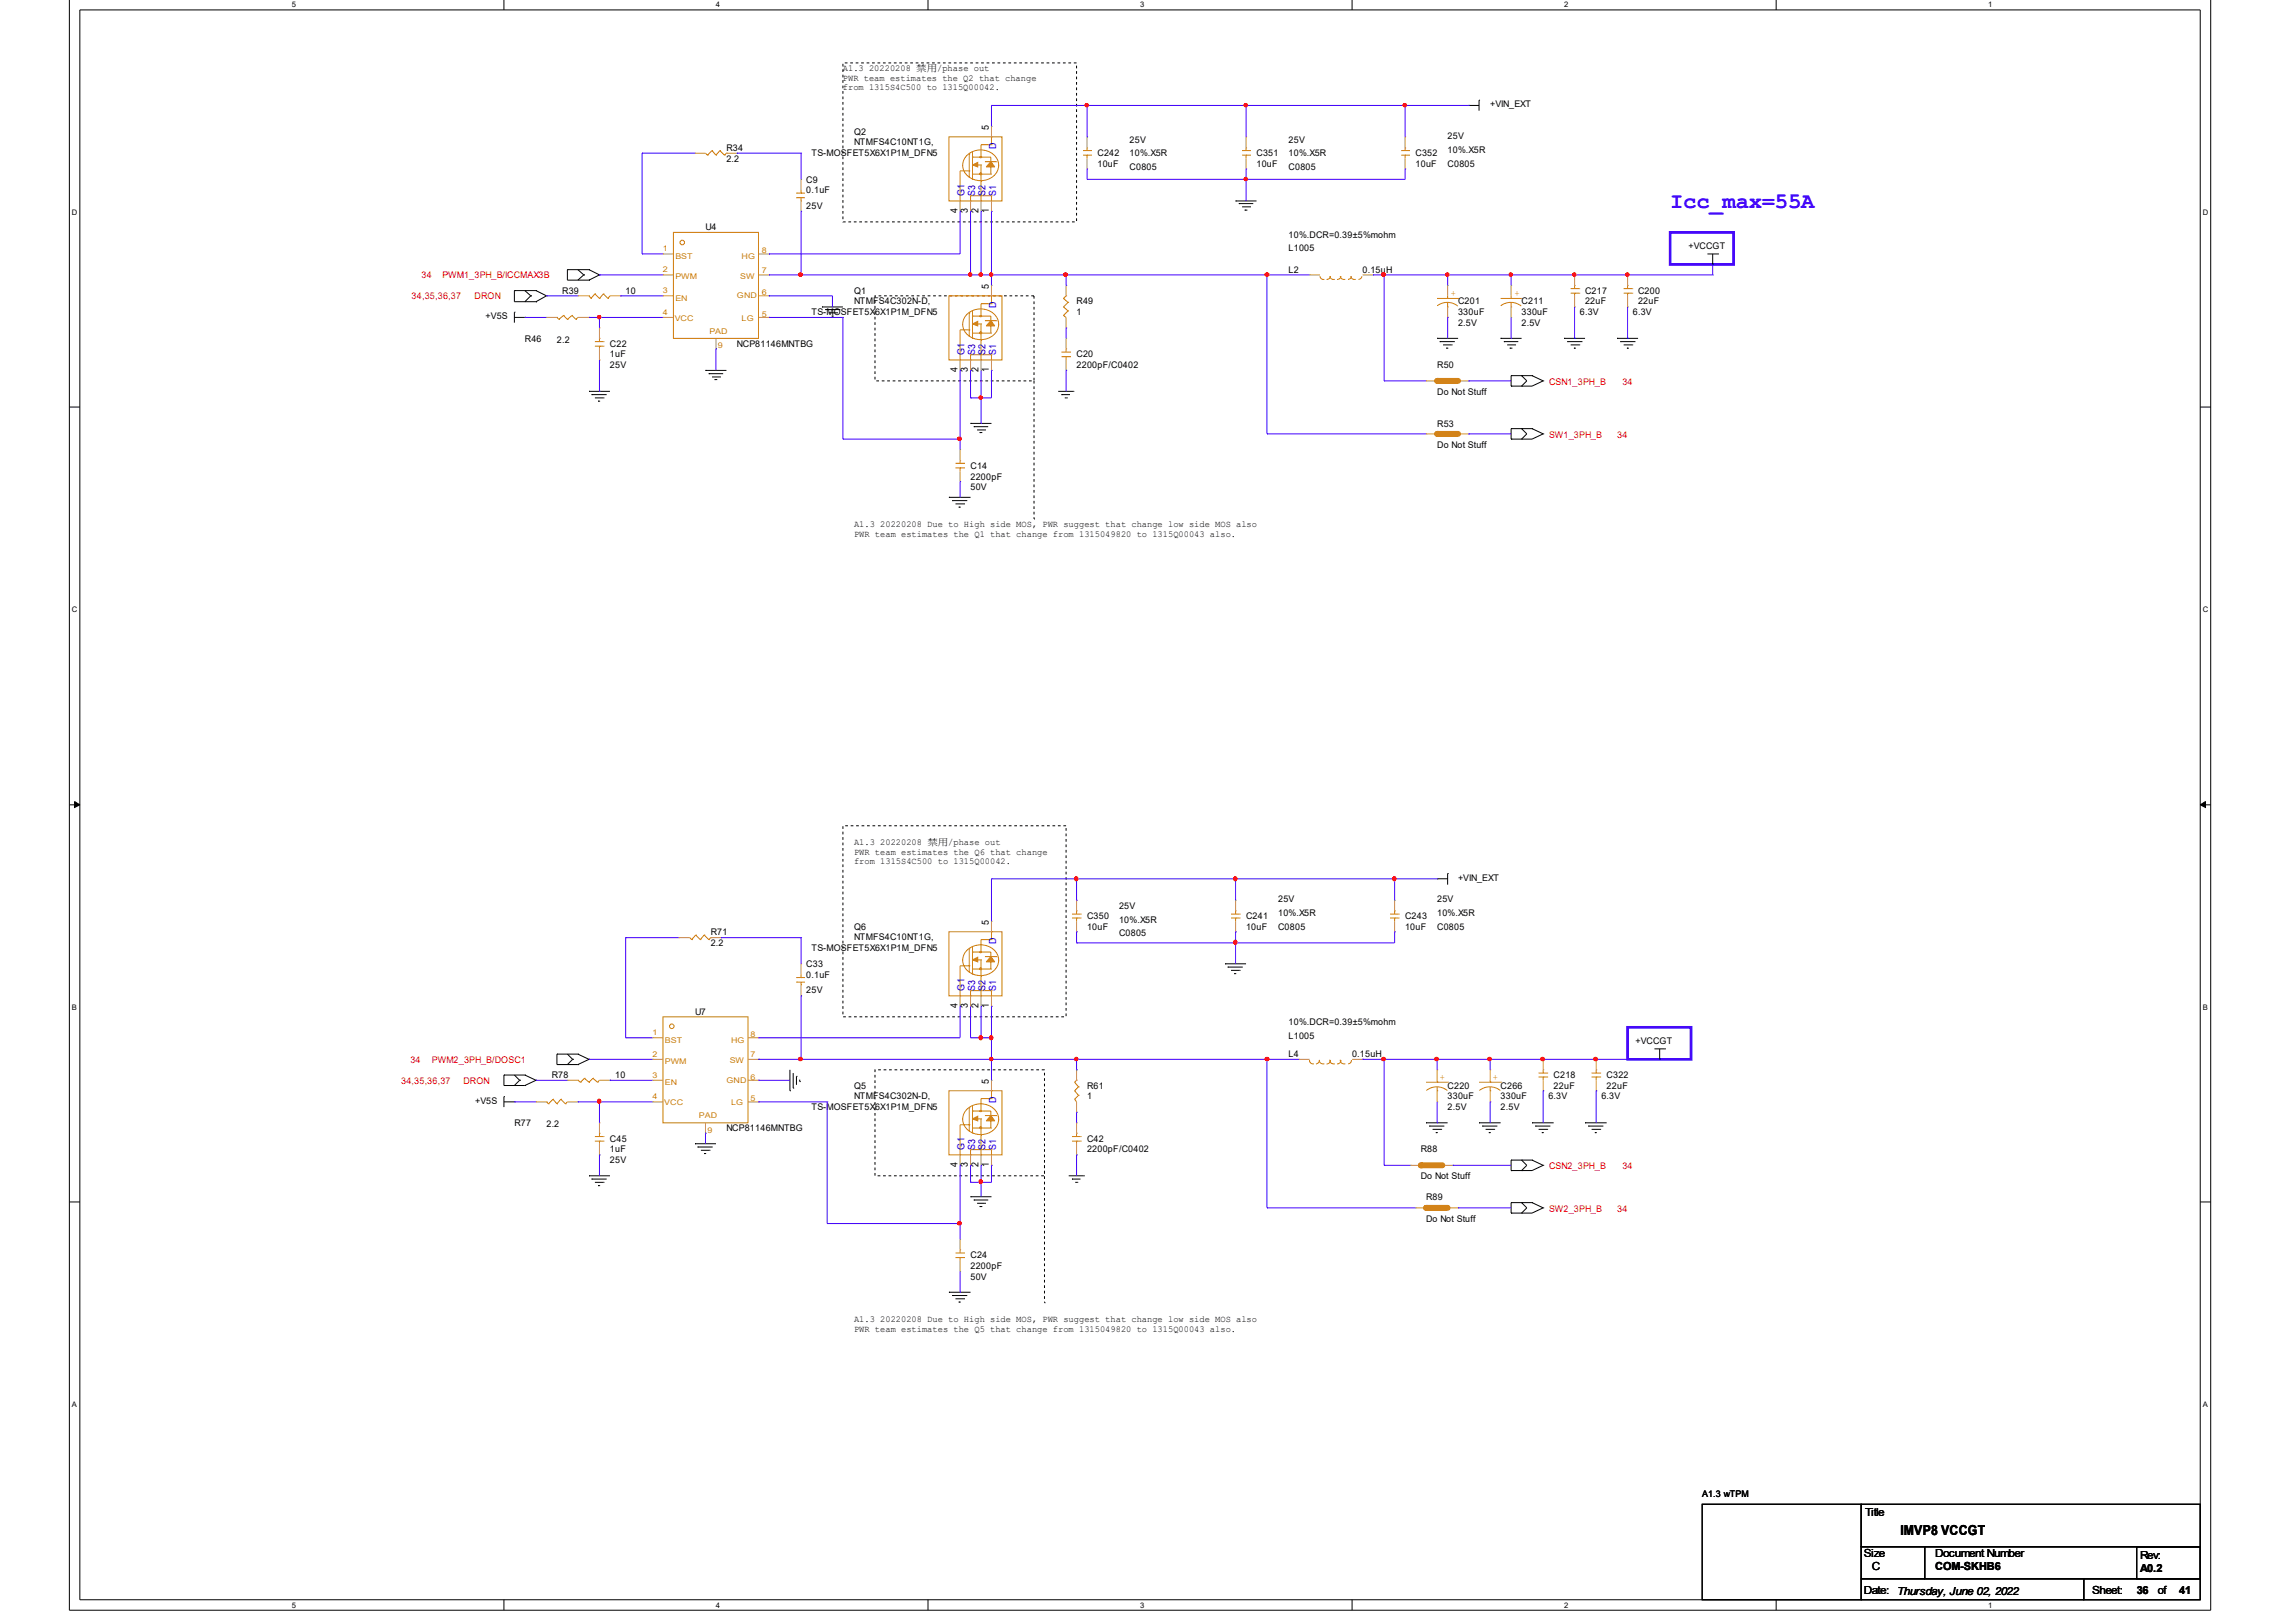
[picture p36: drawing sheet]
<svg xmlns="http://www.w3.org/2000/svg" width="297mm" height="210mm" viewBox="0 0 297 210" stroke-linecap="round" stroke-linejoin="round" font-family="sans-serif">
<defs><g id="words">
<text font-size="2.9" fill="#00f" x="216.1" y="26.9">Icc_max=55A</text>
<text font-size="1.8" x="245.9" y="198.6">IMVP8 VCCGT</text>
<g font-size="1.4">
<text x="241.3" y="196.2">Title</text>
<text x="241.1" y="201.4">Size</text>
<text x="242.1" y="203.2">C</text>
<text x="250.4" y="201.4">Document Number</text>
<text x="250.4" y="203.2">COM-SKHB6</text>
<text x="276.9" y="201.7">Rev:</text>
<text x="276.9" y="203.4">A0.2</text>
<text x="241.1" y="206.3">Date:</text>
<text x="245.4" y="206.3">Thursday, June 02, 2022</text>
<text x="270.7" y="206.3">Sheet:</text>
<text x="276.4" y="206.3">36</text>
<text x="279.1" y="206.3">of</text>
<text x="281.9" y="206.3">41</text>
</g>
<g font-size="1.3">
<text x="127.9" y="16.8" transform="rotate(-90 127.9 16.8)">5</text>
<text x="123.9" y="27.6" transform="rotate(-90 123.9 27.6)">4</text>
<text x="125.2" y="27.6" transform="rotate(-90 125.2 27.6)">3</text>
<text x="126.6" y="27.6" transform="rotate(-90 126.6 27.6)">2</text>
<text x="127.9" y="27.6" transform="rotate(-90 127.9 27.6)">1</text>
<text x="127.9" y="37.4" transform="rotate(-90 127.9 37.4)">5</text>
<text x="123.9" y="48.2" transform="rotate(-90 123.9 48.2)">4</text>
<text x="125.2" y="48.2" transform="rotate(-90 125.2 48.2)">3</text>
<text x="126.6" y="48.2" transform="rotate(-90 126.6 48.2)">2</text>
<text x="127.9" y="48.2" transform="rotate(-90 127.9 48.2)">1</text>
<text x="127.9" y="119.6" transform="rotate(-90 127.9 119.6)">5</text>
<text x="123.9" y="130.5" transform="rotate(-90 123.9 130.5)">4</text>
<text x="125.2" y="130.5" transform="rotate(-90 125.2 130.5)">3</text>
<text x="126.6" y="130.5" transform="rotate(-90 126.6 130.5)">2</text>
<text x="127.9" y="130.5" transform="rotate(-90 127.9 130.5)">1</text>
<text x="127.9" y="140.2" transform="rotate(-90 127.9 140.2)">5</text>
<text x="123.9" y="151.1" transform="rotate(-90 123.9 151.1)">4</text>
<text x="125.2" y="151.1" transform="rotate(-90 125.2 151.1)">3</text>
<text x="126.6" y="151.1" transform="rotate(-90 126.6 151.1)">2</text>
<text x="127.9" y="151.1" transform="rotate(-90 127.9 151.1)">1</text>
</g>
<g font-size="1.3" fill="#00c">
<text x="128.9" y="19.2" transform="rotate(-90 128.9 19.2)">D</text>
<text x="124.8" y="25.3" transform="rotate(-90 124.8 25.3)">G1</text>
<text x="126.2" y="25.3" transform="rotate(-90 126.2 25.3)">S3</text>
<text x="127.5" y="25.3" transform="rotate(-90 127.5 25.3)">S2</text>
<text x="128.9" y="25.3" transform="rotate(-90 128.9 25.3)">S1</text>
<text x="128.9" y="39.8" transform="rotate(-90 128.9 39.8)">D</text>
<text x="124.8" y="45.9" transform="rotate(-90 124.8 45.9)">G1</text>
<text x="126.2" y="45.9" transform="rotate(-90 126.2 45.9)">S3</text>
<text x="127.5" y="45.9" transform="rotate(-90 127.5 45.9)">S2</text>
<text x="128.9" y="45.9" transform="rotate(-90 128.9 45.9)">S1</text>
<text x="128.9" y="122.1" transform="rotate(-90 128.9 122.1)">D</text>
<text x="124.8" y="128.2" transform="rotate(-90 124.8 128.2)">G1</text>
<text x="126.2" y="128.2" transform="rotate(-90 126.2 128.2)">S3</text>
<text x="127.5" y="128.2" transform="rotate(-90 127.5 128.2)">S2</text>
<text x="128.9" y="128.2" transform="rotate(-90 128.9 128.2)">S1</text>
<text x="128.9" y="142.7" transform="rotate(-90 128.9 142.7)">D</text>
<text x="124.8" y="148.8" transform="rotate(-90 124.8 148.8)">G1</text>
<text x="126.2" y="148.8" transform="rotate(-90 126.2 148.8)">S3</text>
<text x="127.5" y="148.8" transform="rotate(-90 127.5 148.8)">S2</text>
<text x="128.9" y="148.8" transform="rotate(-90 128.9 148.8)">S1</text>
</g>
<g font-size="1.2">
<text x="109.1" y="9.2">A1.3 20220208 禁用/phase out</text>
<text x="109.1" y="10.4">PWR team estimates the Q2 that change</text>
<text x="109.1" y="11.6">from 1315S4C500 to 1315Q00042.</text>
<text x="110.5" y="17.5">Q2</text>
<text x="192.8" y="13.9">+VIN_EXT</text>
<text x="94" y="19.6">R34</text>
<text x="94" y="20.9">2.2</text>
<text x="104.3" y="23.6">C9</text>
<text x="105" y="20.2">TS-MOSFET5X6X1P1M_DFN5</text>
<text x="110.5" y="18.8">NTMFS4C10NT1G,</text>
<text x="142" y="20.2">C242</text>
<text x="142" y="21.6">10uF</text>
<text x="146.1" y="18.5">25V</text>
<text x="146.1" y="20.2">10%.X5R</text>
<text x="146.1" y="22">C0805</text>
<text x="162.6" y="20.2">C351</text>
<text x="162.6" y="21.6">10uF</text>
<text x="166.7" y="18.5">25V</text>
<text x="166.7" y="20.2">10%.X5R</text>
<text x="166.7" y="22">C0805</text>
<text x="183.1" y="20.2">C352</text>
<text x="183.1" y="21.6">10uF</text>
<text x="187.3" y="18">25V</text>
<text x="187.3" y="19.8">10%.X5R</text>
<text x="187.3" y="21.6">C0805</text>
<text x="91.3" y="29.8">U4</text>
<text x="104.3" y="25">0.1uF</text>
<text x="104.3" y="27.1">25V</text>
<text x="166.7" y="35.3">L2</text>
<text x="166.7" y="30.7">10%.DCR=0.39±5%mohm</text>
<text x="166.7" y="32.5">L1005</text>
<text x="176.3" y="35.3">0.15uH</text>
<text x="218.4" y="32.3">+VCCGT</text>
<text x="62.8" y="41.3">+V5S</text>
<text x="72.7" y="38">R39</text>
<text x="80.9" y="38">10</text>
<text x="105" y="40.8">TS-MOSFET5X6X1P1M_DFN5</text>
<text x="110.5" y="38">Q1</text>
<text x="110.5" y="39.4">NTMFS4C302N-D,</text>
<text x="139.3" y="39.4">R49</text>
<text x="139.3" y="40.8">1</text>
<text x="188.6" y="39.4">C201</text>
<text x="188.6" y="40.8">330uF</text>
<text x="196.8" y="39.4">C211</text>
<text x="196.8" y="40.8">330uF</text>
<text x="204.4" y="40.8">6.3V</text>
<text x="205.1" y="38">C217</text>
<text x="205.1" y="39.4">22uF</text>
<text x="211.2" y="40.8">6.3V</text>
<text x="211.9" y="38">C200</text>
<text x="211.9" y="39.4">22uF</text>
<text x="67.9" y="44.2">R46</text>
<text x="72.1" y="44.4">2.2</text>
<text x="78.9" y="44.9">C22</text>
<text x="78.9" y="46.2">1uF</text>
<text x="78.9" y="47.7">25V</text>
<text x="95.3" y="44.9">NCP81146MNTBG</text>
<text x="139.3" y="46.2">C20</text>
<text x="139.3" y="47.7">2200pF/C0402</text>
<text x="185.9" y="47.7">R50</text>
<text x="188.6" y="42.2">2.5V</text>
<text x="196.8" y="42.2">2.5V</text>
<text x="185.9" y="51.1">Do Not Stuff</text>
<text x="185.9" y="55.2">R53</text>
<text x="185.9" y="57.9">Do Not Stuff</text>
<text x="125.6" y="60.7">C14</text>
<text x="125.6" y="62.1">2200pF</text>
<text x="125.6" y="63.4">50V</text>
<text x="110.5" y="68.3">A1.3 20220208 Due to High side MOS, PWR suggest that change low side MOS also</text>
<text x="110.5" y="69.4">PWR team estimates the Q1 that change from 1315049820 to 1315Q00043 also.</text>
<text x="110.5" y="109.4">A1.3 20220208 禁用/phase out</text>
<text x="110.5" y="110.6">PWR team estimates the Q6 that change</text>
<text x="110.5" y="111.8">from 1315S4C500 to 1315Q00042.</text>
<text x="140.6" y="119">C350</text>
<text x="144.8" y="117.6">25V</text>
<text x="144.8" y="119.4">10%.X5R</text>
<text x="161.2" y="119">C241</text>
<text x="165.4" y="116.8">25V</text>
<text x="165.4" y="118.5">10%.X5R</text>
<text x="181.8" y="119">C243</text>
<text x="185.9" y="116.8">25V</text>
<text x="185.9" y="118.5">10%.X5R</text>
<text x="188.6" y="114.1">+VIN_EXT</text>
<text x="91.9" y="121">R71</text>
<text x="91.9" y="122.4">2.2</text>
<text x="104.3" y="125.2">C33</text>
<text x="105" y="123.1">TS-MOSFET5X6X1P1M_DFN5</text>
<text x="110.5" y="120.3">Q6</text>
<text x="110.5" y="121.7">NTMFS4C10NT1G,</text>
<text x="140.6" y="120.3">10uF</text>
<text x="144.8" y="121.2">C0805</text>
<text x="161.2" y="120.3">10uF</text>
<text x="165.4" y="120.3">C0805</text>
<text x="181.8" y="120.3">10uF</text>
<text x="185.9" y="120.3">C0805</text>
<text x="89.9" y="131.3">U7</text>
<text x="104.3" y="126.5">0.1uF</text>
<text x="104.3" y="128.5">25V</text>
<text x="166.7" y="136.8">L4</text>
<text x="166.7" y="132.7">10%.DCR=0.39±5%mohm</text>
<text x="166.7" y="134.5">L1005</text>
<text x="174.9" y="136.8">0.15uH</text>
<text x="211.6" y="135.1">+VCCGT</text>
<text x="61.5" y="142.8">+V5S</text>
<text x="71.4" y="139.5">R78</text>
<text x="79.6" y="139.5">10</text>
<text x="105" y="143.7">TS-MOSFET5X6X1P1M_DFN5</text>
<text x="110.5" y="140.9">Q5</text>
<text x="110.5" y="142.3">NTMFS4C302N-D,</text>
<text x="140.6" y="140.9">R61</text>
<text x="140.6" y="142.3">1</text>
<text x="187.3" y="140.9">C220</text>
<text x="187.3" y="142.3">330uF</text>
<text x="187.3" y="143.7">2.5V</text>
<text x="194.1" y="140.9">C266</text>
<text x="194.1" y="142.3">330uF</text>
<text x="194.1" y="143.7">2.5V</text>
<text x="200.3" y="142.3">6.3V</text>
<text x="201" y="139.5">C218</text>
<text x="201" y="140.9">22uF</text>
<text x="207.2" y="142.3">6.3V</text>
<text x="207.9" y="139.5">C322</text>
<text x="207.9" y="140.9">22uF</text>
<text x="66.5" y="145.7">R77</text>
<text x="70.7" y="145.9">2.2</text>
<text x="78.9" y="147.8">C45</text>
<text x="78.9" y="149.1">1uF</text>
<text x="94" y="146.4">NCP81146MNTBG</text>
<text x="140.6" y="147.8">C42</text>
<text x="140.6" y="149.1">2200pF/C0402</text>
<text x="183.8" y="149.1">R88</text>
<text x="78.9" y="150.6">25V</text>
<text x="183.8" y="152.6">Do Not Stuff</text>
<text x="184.5" y="155.3">R89</text>
<text x="184.5" y="158.1">Do Not Stuff</text>
<text x="125.6" y="162.8">C24</text>
<text x="125.6" y="164.3">2200pF</text>
<text x="125.6" y="165.6">50V</text>
<text x="110.5" y="171.1">A1.3 20220208 Due to High side MOS, PWR suggest that change low side MOS also</text>
<text x="110.5" y="172.3">PWR team estimates the Q5 that change from 1315049820 to 1315Q00043 also.</text>
<text x="220.2" y="193.7">A1.3 wTPM</text>
</g>
<g font-size="1.2" fill="#f00">
<text x="54.5" y="36">34</text>
<text x="57.2" y="36">PWM1_3PH_B/ICCMAX3B</text>
<text x="53.3" y="38.7">34,35,36,37</text>
<text x="61.4" y="38.7">DRON</text>
<text x="200.4" y="49.9">CSN1_3PH_B</text>
<text x="209.9" y="49.9">34</text>
<text x="200.4" y="56.7">SW1_3PH_B</text>
<text x="209.2" y="56.7">34</text>
<text x="53.1" y="137.5">34</text>
<text x="55.9" y="137.5">PWM2_3PH_B/DOSC1</text>
<text x="51.9" y="140.2">34,35,36,37</text>
<text x="59.9" y="140.2">DRON</text>
<text x="200.4" y="151.3">CSN2_3PH_B</text>
<text x="209.9" y="151.3">34</text>
<text x="200.4" y="156.8">SW2_3PH_B</text>
<text x="209.2" y="156.8">34</text>
</g>
<g font-size="1.2" fill="#cc8006">
<text x="187.7" y="38.3">+</text>
<text x="195.9" y="38.3">+</text>
<text x="186.3" y="139.8">+</text>
<text x="193.1" y="139.8">+</text>
</g>
<g font-size="1">
<text x="37.8" y=".9">5</text>
<text x="92.6" y=".9">4</text>
<text x="147.5" y=".9">3</text>
<text x="202.4" y=".9">2</text>
<text x="257.2" y=".9">1</text>
<text x="9.3" y="27.8">D</text>
<text x="285" y="27.8">D</text>
<text x="9.3" y="79.2">C</text>
<text x="285" y="79.2">C</text>
<text x="9.3" y="130.7">B</text>
<text x="285" y="130.7">B</text>
<text x="9.3" y="182">A</text>
<text x="285" y="182">A</text>
<text x="37.8" y="208">5</text>
<text x="92.6" y="208">4</text>
<text x="147.5" y="208">3</text>
<text x="202.4" y="208">2</text>
<text x="257.2" y="208">1</text>
</g>
<g font-size="1" fill="#cc8006">
<text x="85.8" y="32.4">1</text>
<text x="85.8" y="35.2">2</text>
<text x="87.4" y="33.5">BST</text>
<text x="95.9" y="33.5">HG</text>
<text x="98.6" y="35.3">7</text>
<text x="98.6" y="32.8">8</text>
<text x="85.8" y="37.9">3</text>
<text x="85.8" y="40.7">4</text>
<text x="87.3" y="41.5">VCC</text>
<text x="87.4" y="39">EN</text>
<text x="87.4" y="36.2">PWM</text>
<text x="95.3" y="38.6">GND</text>
<text x="95.8" y="36.1">SW</text>
<text x="95.9" y="41.5">LG</text>
<text x="98.6" y="41">5</text>
<text x="98.6" y="38.2">6</text>
<text x="91.8" y="43.2">PAD</text>
<text x="92.9" y="45.1">9</text>
<text x="84.4" y="134">1</text>
<text x="84.4" y="136.8">2</text>
<text x="86" y="137.7">PWM</text>
<text x="86" y="135">BST</text>
<text x="94.4" y="137.5">SW</text>
<text x="94.6" y="135">HG</text>
<text x="97.1" y="136.8">7</text>
<text x="97.1" y="134.2">8</text>
<text x="84.4" y="139.5">3</text>
<text x="84.4" y="142.2">4</text>
<text x="85.9" y="143">VCC</text>
<text x="86" y="140.4">EN</text>
<text x="94" y="140.1">GND</text>
<text x="94.6" y="143">LG</text>
<text x="97.1" y="142.5">5</text>
<text x="97.1" y="139.7">6</text>
<text x="90.4" y="144.7">PAD</text>
<text x="91.5" y="146.6">9</text>
</g>
</g></defs>
<path d="M9 -.1v208.5h277v-208.5M10.3 1.3h274.3v205.7h-274.3z" fill="none" stroke="#000" stroke-width=".13"/>
<g fill="#fff">
<path d="M37.8 .1h.4v1h-.4z"/>
<path d="M37.8 207.2h.4v1h-.4z"/>
</g>
<path d="M65.2 -.1v1.4M65.2 207v1.4" fill="none" stroke="#000" stroke-width=".13"/>
<g fill="#fff">
<path d="M92.6 .1h.4v1h-.4z"/>
<path d="M92.6 207.2h.4v1h-.4z"/>
</g>
<path d="M120.1 -.1v1.4M120.1 207v1.4" fill="none" stroke="#000" stroke-width=".13"/>
<g fill="#fff">
<path d="M147.5 .1h.4v1h-.4z"/>
<path d="M147.5 207.2h.4v1h-.4z"/>
</g>
<path d="M174.9 -.1v1.4M174.9 207v1.4" fill="none" stroke="#000" stroke-width=".13"/>
<g fill="#fff">
<path d="M202.4 .1h.4v1h-.4z"/>
<path d="M202.4 207.2h.4v1h-.4z"/>
</g>
<path d="M229.8 -.1v1.4M229.8 207v1.4" fill="none" stroke="#000" stroke-width=".13"/>
<g fill="#fff">
<path d="M257.2 .1h.4v1h-.4z"/>
<path d="M257.2 207.2h.4v1h-.4z"/>
<path d="M9.3 26.9h.5v1.1h-.5z"/>
<path d="M285 26.9h.5v1.1h-.5z"/>
<path d="M9.3 78.3h.5v1h-.5z"/>
<path d="M285 78.3h.5v1h-.5z"/>
</g>
<path d="M9 52.7h1.3M284.6 52.7h1.4" fill="none" stroke="#000" stroke-width=".13"/>
<g fill="#fff">
<path d="M9.3 129.8h.5v1h-.5z"/>
<path d="M285 129.8h.5v1h-.5z"/>
</g>
<path d="M9 104.2h1.3M284.6 104.2h1.4" fill="none" stroke="#000" stroke-width=".13"/>
<path d="M9.7 103.7l.6 .5-.6 .3zM284.6 104.2l.7-.5v.8z" fill="#000" stroke="#000" stroke-width=".13"/>
<g fill="#fff">
<path d="M9.3 181.2h.5v1h-.5z"/>
<path d="M285 181.2h.5v1h-.5z"/>
</g>
<g fill="none" stroke="#000" stroke-width=".13">
<path d="M190 13.6h.1M190 13.6h1.3M191.3 13h.1M191.3 13v1.3M66.5 37.6h.1M66.5 37.6v1.4h2.8M66.5 37.6h2.8M67.9 37.6l.8 .7M68.7 38.3h.1M68.7 38.3l-.8 .7M69.3 39h.1M69.3 37.6h.1"/>
<path d="M69.3 37.6l1.4 .7M70.7 38.3h.1M70.7 38.3l-1.4 .7M73.4 34.9h.1M73.4 34.9v1.4h2.8M73.4 34.9h2.8M74.8 34.9l.7 .7M75.5 35.6h.1M75.5 35.6l-.7 .7M76.2 36.3h.1M76.2 34.9h.1M76.2 34.9l1.4 .7"/>
<path d="M77.6 35.6h.1M77.6 35.6l-1.4 .7M106.3 39.7h.1M106.3 39.7h2.8M159.9 26h.1M159.9 26h2.7M160.3 26.3h.1M160.3 26.3h1.8M160.7 26.8h1M161 27.2h.1M161 27.2h.4M161.7 26.8h.1"/>
<path d="M220.9 32.9h1.3M221.6 34.2h.1M221.6 32.9v1.3M222.2 32.9h.1M66.5 40.4h.1M66.5 41.1h1.4M66.5 40.4v1.4M67.9 41.1h.1M76.2 50.6h.1M76.2 50.6h2.7M76.5 51.1h.1M76.5 51.1h2"/>
<path d="M77 51.5h1.1M77.4 51.9h.1M77.4 51.9h.2M78.1 51.5h.1M91.3 47.9h.1M91.3 47.9h2.7M91.7 48.4h.1M91.7 48.4h1.9M92.1 48.8h1M92.5 49.1h.1M92.5 49.1h.3M93.1 48.8h.1"/>
<path d="M106.8 40.1h.1M106.8 40.1h1.9M107.2 40.5h1.1M107.6 40.9h.1M107.6 40.9h.3M108.3 40.5h.1M125.6 54.8h.1M125.6 54.8h2.7M126 55.2h.1M126 55.2h1.8M126.4 55.6h1M126.7 56h.1"/>
<path d="M126.7 56h.4M127.4 55.6h.1M136.9 50.6h2M137.3 51.1h.1M137.3 51.1h1.1M137.8 51.5h.2M138 51.5h.1M138.9 50.6h.1M185.9 43.8h.1M185.9 43.8h2.7M186.3 44.2h.1M186.3 44.2h1.9"/>
<path d="M186.7 44.6h1.1M187.1 45.1h.1M187.1 45.1h.3M187.8 44.6h.1M194.1 43.8h.1M194.1 43.8h2.7M194.6 44.2h.1M194.6 44.2h1.8M195 44.6h1M195.3 45.1h.1M195.3 45.1h.4M195.5 50h.1"/>
<path d="M195.5 48.6h.1M195.5 56.8h.1M195.5 55.5h.1M195.5 48.6h2.7M195.5 48.6v1.4M195.5 55.5v1.3M195.5 55.5h2.7M196 44.6h.1M196.8 50h.1M196.8 48.6h.1M196.8 56.8h.1M196.8 55.5h.1"/>
<path d="M196.8 48.6l.7 .7-.7 .7M196.8 55.5l.7 .6-.7 .7M198.2 48.6h.1M198.2 55.5h.1M198.2 48.6l1.4 .7M198.2 55.5l1.4 .6M199.6 49.3h.1M199.6 56.1h.1M199.6 49.3l-1.4 .7h-2.7M199.6 56.1l-1.4 .7h-2.7M202.4 43.8h.1M202.4 43.8h2.7"/>
<path d="M202.8 44.2h.1M202.8 44.2h1.9M203.2 44.6h1.1M203.6 45.1h.1M203.6 45.1h.3M204.3 44.6h.1M209.2 43.8h.1M209.2 43.8h2.7M209.6 44.2h.1M209.6 44.2h2M210.1 44.6h1.1M210.5 45.1h.1"/>
<path d="M210.5 45.1h.2M211.2 44.6h.1M122.8 64.4h.1M122.8 64.4h2.8M123.2 64.8h.1M123.2 64.8h1.9M123.6 65.2h1.1M124 65.6h.1M124 65.6h.3M124.7 65.2h.1M185.9 113.7h.1M185.9 113.7h1.4"/>
<path d="M187.3 113h.1M187.3 113v1.5M65.2 139.1h.1M65.2 139.1v1.4h2.7M65.2 139.1h2.7M66.5 139.1l.7 .7M67.2 139.8h.1M67.2 139.8l-.7 .7M67.9 139.1h.1M67.9 139.1l1.4 .7M69.3 139.8h.1M69.3 139.8l-1.4 .7"/>
<path d="M72.1 136.4h.1M72.1 136.4v1.4h2.7M72.1 136.4h2.7M73.4 136.4l.7 .7M74.1 137.1h.1M74.1 137.1l-.7 .7M74.8 137.8h.1M74.8 136.4h.1M74.8 136.4l1.4 .7M76.2 137.1h.1M76.2 137.1l-1.4 .7M102.2 138.4v2.8"/>
<path d="M102.6 138.9v1.9M103 139.3h.1M103 139.3v1.1M103.5 140h.1M103.5 139.7v.3M158.5 124.7h.1M158.5 124.7h2.7M158.8 125.2h.1M158.8 125.2h2M159.3 125.6h1.1M159.7 126h.1M159.7 126h.2"/>
<path d="M160.4 125.6h.1M214 135.7h1.4M214.7 137.1h.1M214.7 135.7v1.4M215.4 135.7h.1M9 155.5h1.3M65.2 141.9h.1M65.2 142.6h1.3M65.2 141.9v1.4M66.5 142.6h.1M67.9 140.5h.1M76.2 152.2h.1"/>
<path d="M76.2 152.2h2.7M76.5 152.6h.1M76.5 152.6h2M77 153h1.1M77.4 153.4h.1M77.4 153.4h.2M78.1 153h.1M89.9 148h.1M89.9 148h2.7M90.3 148.4h.1M90.3 148.4h1.9M90.7 148.9h1.1"/>
<path d="M91.1 149.3h.1M91.1 149.3h.3M91.8 148.9h.1M102.2 141.2h.1M102.6 140.8h.1M125.6 154.9h.1M125.6 154.9h2.7M126 155.3h.1M126 155.3h1.8M126.4 155.7h1M126.7 156.1h.1M126.7 156.1h.4"/>
<path d="M127.4 155.7h.1M138.3 152.2h1.9M138.7 152.6h.1M138.7 152.6h1.1M139.1 153h.3M139.4 153h.1M140.2 152.2h.1M184.5 145.3h.1M184.5 145.3h2.8M184.9 145.7h.1M184.9 145.7h2M185.3 146.1h1.1"/>
<path d="M185.8 146.6h.1M185.8 146.6h.2M186.4 146.1h.1M191.3 145.3h.1M191.3 145.3h2.8M191.8 145.7h.1M191.8 145.7h1.9M192.2 146.1h1.1M192.6 146.6h.1M192.6 146.6h.3M193.3 146.1h.1M195.5 151.5h.1"/>
<path d="M195.5 150.1h.1M195.5 157h.1M195.5 155.6h.1M195.5 150.1v1.4M195.5 155.6v1.4M195.5 150.1h2.7M195.5 155.6h2.7M196.8 151.5h.1M196.8 150.1h.1M196.8 157h.1M196.8 155.6h.1M196.8 150.1l.7 .7-.7 .7"/>
<path d="M196.8 155.6l.7 .7-.7 .7M198.2 145.3h.1M198.2 150.1h.1M198.2 155.6h.1M198.2 145.3h2.8M198.2 150.1l1.4 .7M198.2 155.6l1.4 .7M198.6 145.7h.1M198.6 145.7h2M199.1 146.1h1.1M199.5 146.6h.1M199.5 146.6h.2"/>
<path d="M199.6 150.8h.1M199.6 156.3h.1M199.6 150.8l-1.4 .7h-2.7M199.6 156.3l-1.4 .7h-2.7M200.2 146.1h.1M205.1 145.3h.1M205.1 145.3h2.8M205.5 145.7h.1M205.5 145.7h1.9M205.9 146.1h1.1M206.3 146.6h.1M206.3 146.6h.3"/>
<path d="M207 146.1h.1M284.6 155.5h1.4M122.8 167.2h.1M122.8 167.2h2.8M123.2 167.7h.1M123.2 167.7h1.9M123.6 168.1h1.1M124 168.5h.1M124 168.5h.3M124.7 168.1h.1M220.2 194.7h20.6v12.3h-20.6zM240.8 194.7h43.8v5.5h-43.8z"/>
<path d="M240.8 200.2h8.2v4.1h-8.2zM240.8 204.3h28.8v2.7h-28.8zM249 200.2h35.6v4.1h-35.6zM269.6 204.3h15v2.7h-15zM276.4 200.2h8.2v4.1h-8.2z"/>
</g>
<path d="M216.1 30.1h8.2v4.1h-8.2zM210.6 132.9h8.2v4.2h-8.2z" fill="none" stroke="#00f" stroke-width=".34"/>
<path d="M109.1 8.1h30.2v20.6h-30.2zM113.2 38.3h20.6v11h-20.6zM133.8 49.3v17.9M109.1 106.9h28.8v24.7h-28.8zM113.2 138.4h21.9v13.8h-21.9zM135.1 150.8v17.8" fill="none" stroke="#000" stroke-width=".13" stroke-dasharray=".4 .4 .4 .4 .4 .4 .4 .4" stroke-linecap="butt"/>
<g fill="none" stroke="#cc8006" stroke-width=".13">
<path d="M87.1 30.1h11v13.7h-11z"/>
<circle cx="88.3" cy="31.4" r=".3"/>
</g>
<g fill="none" stroke="#a84" stroke-width=".13">
<path d="M85.8 32.9h.1M85.8 35.6h.1M85.8 38.3h.1M85.8 32.9h1.3M85.8 35.6h1.3M85.8 38.3h1.3M98.1 32.9h1.4M98.1 35.6h1.4M98.1 38.3h1.4M99.5 38.3h.1M99.5 35.6h.1M99.5 32.9h.1"/>
<path d="M85.8 41.1h.1M85.8 41.1h1.3M92.6 45.1h.1M92.6 43.8v1.3M98.1 41.1h1.4M99.5 41.1h.1"/>
</g>
<path d="M185.9 56.1h2.7" fill="none" stroke="#cc8006" stroke-width=".76"/>
<circle cx="185.9" cy="56.1" r=".38" fill="#cc8006"/>
<g fill="none" stroke="#a84" stroke-width=".13">
<path d="M161.2 17.7h.1M161.2 17.7v1.4M161.2 21.9h.1M161.2 20.5v1.4M77.6 46.6h.1M77.6 42.4h.1M77.6 42.4v1.4M77.6 45.1v1.5M184.5 56.1h.1M184.5 56.1h1.4M188.6 56.1h1.4M190 56.1h.1"/>
<path d="M206.5 137.1h.1M206.5 137.1v1.3M206.5 139.8v1.4M69.3 142.6h.1M69.3 142.6h1.4M73.4 142.6h1.4M74.8 142.6h.1M139.3 149.5h.1M139.3 145.3h.1M139.3 145.3v1.4M139.3 148v1.5M206.5 141.2h.1"/>
</g>
<g fill="none" stroke="#cc8006" stroke-width=".13">
<path d="M160.7 19.5h1M161.2 19.1h.1M161.2 19.1v.4M161.7 19.5h.1M160.7 20.1h1M161.2 20.1h.1M161.2 20.1v.4M161.7 20.1h.1M77 44.2h1.1M77 44.8h1.1M77.6 43.8h.1M77.6 44.8h.1"/>
<path d="M77.6 43.8v.4M77.6 44.8v.3M78.1 44.2h.1M78.1 44.8h.1M205.9 138.9h1.1M205.9 139.4h1.1M206.5 138.4h.1M206.5 139.4h.1M206.5 138.4v.5M206.5 139.4v.4M207 138.9h.1M207 139.4h.1"/>
<path d="M70.7 142.6h.1M70.7 142.6l.3 .2M71 142.8h.1M71.5 142.3h.1M71.5 142.3l-.5 .5M71.5 142.3l.6 .5M72.1 142.8h.1M72.6 142.3h.1M72.6 142.3l.6 .5M72.6 142.3l-.5 .5M73.2 142.8h.1M73.4 142.6l-.2 .2"/>
<path d="M138.7 147.1h1.1M138.7 147.7h1.1M139.3 146.7h.1M139.3 147.7h.1M139.3 146.7v.4M139.3 147.7v.3M139.8 147.1h.1M139.8 147.7h.1"/>
</g>
<path d="M183.8 150.8h2.8" fill="none" stroke="#cc8006" stroke-width=".76"/>
<circle cx="183.8" cy="150.8" r=".38" fill="#cc8006"/>
<path d="M182.5 150.8h.1M182.5 150.8h1.3M186.6 150.8h1.4M188 150.8h.1" fill="none" stroke="#a84" stroke-width=".13"/>
<path d="M185.9 49.3h2.7" fill="none" stroke="#cc8006" stroke-width=".76"/>
<circle cx="185.9" cy="49.3" r=".38" fill="#cc8006"/>
<path d="M184.5 49.3h.1M184.5 49.3h1.4M188.6 49.3h1.4M190 49.3h.1M139.3 138.4h.1M139.3 138.4v1.4M139.3 143.9h.1M139.3 142.6v1.3" fill="none" stroke="#a84" stroke-width=".13"/>
<path d="M139.3 139.8h.1M139.3 139.8l-.3 .3M139 140.1h.1M139 142.3h.1M139 141.2h.1M139 140.1l.5 .5M139 142.3l.3 .3M139 141.2l.5 .5M139.5 141.7h.1M139.5 140.6h.1M139.5 141.7l-.5 .6M139.5 140.6l-.5 .6" fill="none" stroke="#cc8006" stroke-width=".13"/>
<path d="M184.5 156.3h2.8" fill="none" stroke="#cc8006" stroke-width=".76"/>
<circle cx="184.5" cy="156.3" r=".38" fill="#cc8006"/>
<g fill="none" stroke="#a84" stroke-width=".13">
<path d="M89.9 19.8h.1M89.9 19.8h1.4M94 19.8h1.3M95.3 19.8h.1M128.3 16.4h.1M128.3 16.4v1.3M140.6 17.7h.1M140.6 17.7v1.4M181.8 17.7h.1M181.8 17.7v1.4M74.8 38.3h.1M74.8 38.3h1.4"/>
<path d="M78.9 38.3h1.4M80.3 38.3h.1M103.6 23.2h.1M103.6 27.4h.1M103.6 23.2v1.4M103.6 26v1.4M124.2 27.4h.1M124.2 26v1.4M125.6 27.4h.1M125.6 26v1.4M126.9 27.4h.1M126.9 26v1.4"/>
<path d="M128.3 36.9h.1M128.3 27.4h.1M128.3 26v1.4M128.3 36.9v1.4M137.9 36.9h.1M137.9 36.9v1.4M140.6 21.9h.1M140.6 20.5v1.4M169.4 35.6h.1M169.4 35.6h1.4M176.3 35.6h1.3M177.6 35.6h.1"/>
<path d="M181.8 21.9h.1M181.8 20.5v1.4M187.3 36.9h.1M187.3 36.9v1.4M187.3 39.7v1.4M195.5 36.9h.1M195.5 36.9v1.4M195.5 39.7v1.4M203.7 39.7h.1M203.7 35.6h.1M203.7 35.6v1.3M203.7 38.3v1.4"/>
<path d="M210.6 39.7h.1M210.6 35.6h.1M210.6 35.6v1.3M210.6 38.3v1.4M70.7 41.1h.1M70.7 41.1h1.4M74.8 41.1h1.4M76.2 41.1h.1M124.2 58.2h.1M124.2 47.9h.1M124.2 46.6v1.3M124.2 58.2v1.4"/>
<path d="M125.6 47.9h.1M125.6 46.6v1.3M126.9 47.9h.1M126.9 46.6v1.3M128.3 47.9h.1M128.3 46.6v1.3M137.9 47.9h.1M137.9 43.8h.1M137.9 42.4h.1M137.9 41.1v1.3M137.9 43.8v1.3M137.9 46.6v1.3"/>
<path d="M187.3 41.1h.1M195.5 41.1h.1M124.2 62.3h.1M124.2 61v1.3M128.3 119.2h.1M128.3 119.2v1.4M139.3 116.5h.1M139.3 116.5v1.4M139.3 119.2v1.4M159.9 116.5h.1M159.9 116.5v1.4M159.9 119.2v1.4"/>
<path d="M180.4 116.5h.1M180.4 116.5v1.4M180.4 119.2v1.4M73.4 139.8h.1M73.4 139.8h1.4M77.6 139.8h1.3M78.9 139.8h.1M84.4 134.3h.1M84.4 137.1h.1M84.4 139.8h.1M84.4 137.1h1.4M84.4 134.3h1.4"/>
<path d="M84.4 139.8h1.4M87.8 121.3h.1M87.8 121.3h1.4M91.9 121.3h1.4M93.3 121.3h.1M96.8 137.1h1.3M96.8 134.3h1.3M96.8 139.8h1.3M98.1 139.8h.1M98.1 137.1h.1M98.1 134.3h.1M103.6 124.7h.1"/>
<path d="M103.6 128.9h.1M103.6 124.7v1.4M103.6 127.4v1.5M124.2 130.2h.1M124.2 128.9v1.3M125.6 130.2h.1M125.6 128.9v1.3M126.9 130.2h.1M126.9 128.9v1.3M128.3 130.2h.1M128.3 139.8h.1M128.3 128.9v1.3"/>
<path d="M128.3 139.8v1.4M139.3 120.6h.1M159.9 120.6h.1M168.1 137.1h.1M168.1 137.1h1.3M174.9 137.1h1.4M176.3 137.1h.1M180.4 120.6h.1M185.9 138.4h.1M185.9 138.4v1.4M192.8 138.4h.1M192.8 138.4v1.4"/>
<path d="M199.6 137.1h.1M199.6 137.1v1.3M199.6 139.8v1.4M77.6 149.5h.1M77.6 145.3h.1M77.6 145.3v1.4M77.6 148v1.5M84.4 142.6h.1M84.4 142.6h1.4M91.3 146.7h.1M91.3 145.3v1.4M96.8 142.6h1.3"/>
<path d="M98.1 142.6h.1M124.2 150.8h.1M124.2 149.5v1.3M125.6 150.8h.1M125.6 149.5v1.3M126.9 150.8h.1M126.9 149.5v1.3M128.3 150.8h.1M128.3 149.5v1.3M183.1 156.3h.1M183.1 156.3h1.4M185.9 142.6h.1"/>
<path d="M185.9 141.2v1.4M187.3 156.3h1.3M188.6 156.3h.1M192.8 142.6h.1M192.8 141.2v1.4M199.6 141.2h.1M124.2 164.5h.1M124.2 160.4h.1M124.2 160.4v1.3M124.2 163.2v1.3"/>
</g>
<g fill="none" stroke="#cc8006" stroke-width=".13">
<path d="M91.3 19.8l.2 .3M92.1 19.5h.1M92.1 19.5l-.6 .6M92.1 19.5l.5 .6M93.1 19.5h.1M93.1 19.5l.6 .6M93.1 19.5l-.5 .6M94 19.8h.1M94 19.8l-.3 .3M122.8 17.7h6.8v8.3h-6.8zM125.2 20a2.49 2.49 0 0 1 3.9 .9 2.17 2.17 0 0 1-2.8 2.4 1.9 1.9 0 0 1-1.7-1.3 1.9 1.9 0 0 1 .6-2zM125.4 19.9h.1"/>
<path d="M125.4 19.9v3.1M125.8 19.7v3.5M126.9 18.7h.1M126.9 18.7v1.6M126.9 18.7h1.4M128.3 18.7h.1M128.3 17.7h.1M128.3 17.7v1M140.1 19.5h1M140.6 19.1h.1M140.6 19.1v.4M141.1 19.5h.1"/>
<path d="M181.3 19.5h1M181.8 19.1h.1M181.8 19.1v.4M182.3 19.5h.1M76.2 38.3h.1M76.2 38.3l.3 .3M76.5 38.6h.1M77 38h.1M77 38l-.5 .6M77 38l.6 .6M77.6 38.6h.1M78.1 38h.1"/>
<path d="M78.1 38l.6 .6M78.1 38l-.5 .6M78.7 38.6h.1M78.9 38.3l-.2 .3M91.5 20.1h.1M92.6 20.1h.1M93.7 20.1h.1M103 25.6h.1M103 25h.1M103 25.6h1.1M103 25h1.1M103.6 26h.1"/>
<path d="M103.6 25h.1M103.6 24.6v.4M103.6 25.6v.4M122.8 38.3h6.8v8.3h-6.8zM124.2 26h.1M125.4 22.1h.1M125.4 22.1h-1.2v3.9M125.6 25.3h.1M125.6 26h.1M125.6 25.3v.7M125.6 25.3h2.7M125.8 20.3h.1"/>
<path d="M125.8 23.2h.1M125.8 20.3h2.4v.7M125.8 22.5h2.4M126.5 21.4h.4M126.9 39.3h.1M126.9 21.4h.1M126.9 23.5h.1M126.9 20.3h.1M126.9 26h.1M126.9 21.4v4.6M126.9 39.3v1.6M126.9 39.3h1.4"/>
<path d="M127.4 20.9h1.5M128.2 21h.1M128.2 22.5h.1M128.2 21.6h.1M128.2 21.6v.9M128.3 39.3h.1M128.3 38.3h.1M128.3 25.3h.1M128.3 25.3v.7M128.3 38.3v1M128.9 20.9h.1M137.6 38.6h.1"/>
<path d="M137.6 39.7h.1M137.6 38.6l.6 .5M137.6 39.7l.6 .5M137.9 38.3h.1M137.9 38.3l-.3 .3M138.2 39.1h.1M138.2 39.1l-.6 .6M140.1 20.1h1M140.6 20.1h.1M140.6 20.1v.4M141.1 20.1h.1M170.8 35.7a.46 .46 0 0 0 .5 .5"/>
<path d="M172 35.7a.5 .5 0 0 0 .7 .5M172.1 35.7l-.2 .4-.3 .1M173.4 35.7a.5 .5 0 0 0 .6 .5M173.5 35.7l-.3 .4-.2 .1M174.8 35.7a.5 .5 0 0 0 .6 .5M174.8 35.7l-.2 .4-.2 .1M176.2 35.7l-.2 .4-.2 .1M181.3 20.1h1M181.8 20.1h.1M181.8 20.1v.4M182.3 20.1h.1M185.9 38.6h2.7"/>
<path d="M187.3 39.7h.1M187.3 38.6h.1M187.3 39.1h-.1a2.15 2.15 0 0 0-1.3 .5M187.3 39.1a2.17 2.17 0 0 1 1.3 .5M187.3 38.3v.3M187.3 39.1v.6M188.6 38.6h.1M194.1 38.6h2.7M195.5 39.7h.1M195.5 38.6h.1M195.5 39.1a2.15 2.15 0 0 0-1.3 .5M195.5 39.1a2.17 2.17 0 0 1 1.3 .5"/>
<path d="M195.5 38.3v.3M195.5 39.1v.6M196.8 38.6h.1M203.2 37.4h1.1M203.2 37.9h1.1M203.7 36.9h.1M203.7 37.9h.1M203.7 36.9v.5M203.7 37.9v.4M204.3 37.4h.1M204.3 37.9h.1M210.1 37.4h1.1"/>
<path d="M210.1 37.9h1.1M210.6 36.9h.1M210.6 37.9h.1M210.6 36.9v.5M210.6 37.9v.4M211.2 37.4h.1M211.2 37.9h.1M72.1 41.1h.1M72.1 41.1l.2 .2M72.3 41.3h.1M72.9 40.8h.1M72.9 40.8l-.6 .5"/>
<path d="M72.9 40.8l.5 .5M73.4 41.3h.1M74 40.8h.1M74 40.8l.5 .5M74 40.8l-.6 .5M74.5 41.3h.1M74.8 41.1l-.3 .2M123.6 60h1.1M124.2 59.6h.1M124.2 46.6h.1M124.2 59.6v.4M124.7 60h.1"/>
<path d="M125.2 40.6a2.49 2.49 0 0 1 3.9 .8 2.17 2.17 0 0 1-2.8 2.5 1.9 1.9 0 0 1-1.7-1.3 1.9 1.9 0 0 1 .6-2zM125.4 42.7h.1M125.4 40.5h.1M125.4 40.5v3M125.4 42.7h-1.2v3.9M125.6 45.9h.1M125.6 46.6h.1M125.6 45.9v.7M125.6 45.9h2.7M125.8 40.9h.1M125.8 43.8h.1M125.8 40.2v3.6"/>
<path d="M125.8 40.9h2.4v.7M125.8 43.1h2.4M126.5 41.9h.4M126.9 41.9h.1M126.9 44h.1M126.9 40.9h.1M126.9 46.6h.1M126.9 41.9v4.7M127.4 41.5h1.5M128.2 41.6h.1M128.2 43.1h.1M128.2 42.2h.1"/>
<path d="M128.2 42.2v.9M128.3 45.9h.1M128.3 45.9v.7M128.9 41.5h.1M137.3 45.6h1.1M137.3 46.2h1.1M137.6 40.8h.1M137.6 40.8l.3 .3M137.9 45.1h.1M137.9 46.2h.1M137.9 45.1v.5M137.9 46.2v.4"/>
<path d="M138.2 40.2h.1M138.2 40.2l-.6 .6M138.4 45.6h.1M138.4 46.2h.1M123.6 60.6h1.1M124.2 60.6h.1M124.2 60.6v.4M124.7 60.6h.1M138.7 118.3h1.1M138.7 118.8h1.1M139.3 117.9h.1M139.3 118.8h.1"/>
<path d="M139.3 117.9v.4M139.3 118.8v.4M139.8 118.3h.1M139.8 118.8h.1M159.3 118.3h1.1M159.3 118.8h1.1M159.9 117.9h.1M159.9 118.8h.1M159.9 117.9v.4M159.9 118.8v.4M160.4 118.3h.1M160.4 118.8h.1"/>
<path d="M179.8 118.3h1.1M179.8 118.8h1.1M180.4 117.9h.1M180.4 118.8h.1M180.4 117.9v.4M180.4 118.8v.4M180.9 118.3h.1M180.9 118.8h.1M74.8 139.8h.1M74.8 139.8l.3 .3M75.6 139.5h.1M75.6 139.5l-.5 .6"/>
<path d="M75.6 139.5l.6 .6M76.7 139.5h.1M76.7 139.5l.6 .6M76.7 139.5l-.5 .6M77.6 139.8l-.3 .3M85.8 131.6h11v13.7h-11zM89.2 121.3l.3 .3M89.5 121.6h.1M90 121h.1M90 121l-.5 .6M90 121l.6 .6M90.6 121.6h.1"/>
<path d="M91.1 121h.1M91.1 121l.6 .6M91.1 121l-.5 .6M91.7 121.6h.1M91.9 121.3h.1M91.9 121.3l-.2 .3M103 127.1h.1M103 126.5h.1M103 127.1h1.1M103 126.5h1.1M103.6 127.4h.1M103.6 126.5h.1"/>
<path d="M103.6 126.1v.4M103.6 127.1v.3M122.8 120.6h6.8v8.3h-6.8zM124.2 128.9h.1M125.2 122.9a2.49 2.49 0 0 1 3.9 .8 2.17 2.17 0 0 1-2.8 2.5 1.9 1.9 0 0 1-1.7-1.3 1.9 1.9 0 0 1 .6-2zM125.4 125h.1M125.4 122.8h.1M125.4 125h-1.2v3.9M125.4 122.8v3M125.6 128.2h.1M125.6 128.9h.1M125.6 128.2h2.7"/>
<path d="M125.6 128.2v.7M125.8 123.2h.1M125.8 126.1h.1M125.8 123.2h2.4v.7M125.8 122.5v3.6M125.8 125.4h2.4M126.5 124.2h.4M126.9 124.2h.1M126.9 126.3h.1M126.9 123.2h.1M126.9 121.6h.1M126.9 128.9h.1"/>
<path d="M126.9 121.6v1.6M126.9 124.2v4.7M126.9 121.6h1.4M127.4 123.8h1.5M128.2 123.9h.1M128.2 125.4h.1M128.2 124.5h.1M128.2 124.5v.9M128.3 121.6h.1M128.3 120.6h.1M128.3 128.2h.1M128.3 120.6v1"/>
<path d="M128.3 128.2v.7M128.9 123.8h.1M169.4 137.2a.45 .45 0 0 0 .6 .5M170.7 137.2a.44 .44 0 0 1-.5 .5M170.7 137.2v.1a.5 .5 0 0 0 .6 .4M172.1 137.1l-.1 .2a.5 .5 0 0 0 .7 .4M172.1 137.2a.45 .45 0 0 1-.5 .5M173.4 137.1v.2a.5 .5 0 0 0 .6 .4M173.5 137.2a.45 .45 0 0 1-.5 .5M174.8 137.2a.44 .44 0 0 1-.4 .5M185.9 139.8v.3M192.8 139.8v.3"/>
<path d="M199.1 138.9h1.1M199.1 139.4h1.1M199.6 138.4h.1M199.6 139.4h.1M199.6 138.4v.5M199.6 139.4v.4M200.2 138.9h.1M200.2 139.4h.1M75.1 140.1h.1M76.2 140.1h.1M77 147.1h1.1M77 147.7h1.1"/>
<path d="M77.3 140.1h.1M77.6 146.7h.1M77.6 147.7h.1M77.6 146.7v.4M77.6 147.7v.3M78.1 147.1h.1M78.1 147.7h.1M122.8 141.2h6.8v8.3h-6.8zM124.2 149.5h.1M125.2 143.4a2.49 2.49 0 0 1 3.9 .9 2.17 2.17 0 0 1-2.8 2.5 1.9 1.9 0 0 1-1.7-1.4 1.9 1.9 0 0 1 .6-2zM125.4 145.6h.1M125.4 143.4h.1"/>
<path d="M125.4 143.4v3M125.4 145.6h-1.2v3.9M125.6 148.8h.1M125.6 149.5h.1M125.6 148.8v.7M125.6 148.8h2.7M125.8 143.8h.1M125.8 146.7h.1M125.8 143.1v3.6M125.8 143.8h2.4v.7M125.8 146h2.4M126.5 144.8h.4"/>
<path d="M126.9 144.8h.1M126.9 146.9h.1M126.9 143.8h.1M126.9 142.2h.1M126.9 149.5h.1M126.9 142.2v1.6M126.9 144.8v4.7M126.9 142.2h1.4M127.4 144.4h1.5M128.2 144.5h.1M128.2 146h.1M128.2 145h.1"/>
<path d="M128.2 145v1M128.3 142.2h.1M128.3 141.2h.1M128.3 148.8h.1M128.3 141.2v1M128.3 148.8v.7M128.9 144.4h.1M184.5 140.1h2.8M185.9 141.2h.1M185.9 140.1h.1M185.9 140.6a2.18 2.18 0 0 0-1.4 .5M185.9 140.6a2.17 2.17 0 0 1 1.3 .5"/>
<path d="M185.9 140.6v.6M187.3 140.1h.1M191.3 140.1h2.8M192.8 141.2h.1M192.8 140.1h.1M192.8 140.6h-.1a2.18 2.18 0 0 0-1.3 .5M192.8 140.6a2.17 2.17 0 0 1 1.3 .5M192.8 140.6v.6M194.1 140.1h.1M123.6 162.2h1.1M123.6 162.7h1.1M124.2 161.7h.1"/>
<path d="M124.2 162.7h.1M124.2 161.7v.5M124.2 162.7v.5M124.7 162.2h.1M124.7 162.7h.1"/>
<circle cx="86.9" cy="132.8" r=".3"/>
</g>
<g fill="#cc8006" stroke="#cc8006" stroke-width=".13">
<path d="M128.2 123.8l.5 .7h-1.1z"/>
<path d="M128.2 41.5l.5 .7h-1.1z"/>
<path d="M128.2 144.4l.5 .6h-1.1z"/>
<path d="M128.2 20.9l.5 .7h-1.1z"/>
<path d="M125.8 124.2l.7-.3v.6z" fill-rule="evenodd"/>
<path d="M126.8 123.1l.2 .1-.1 .1z" fill-rule="evenodd"/>
<path d="M125.8 41.9l.7-.3v.6z" fill-rule="evenodd"/>
<path d="M126.8 40.8l.2 .1-.1 .1z" fill-rule="evenodd"/>
<path d="M125.8 144.8l.7-.3v.5z" fill-rule="evenodd"/>
<path d="M126.8 143.7l.2 .1-.1 .1z" fill-rule="evenodd"/>
<path d="M125.8 21.4l.7-.4v.6z" fill-rule="evenodd"/>
<path d="M126.8 20.3h.2l-.1 .1z" fill-rule="evenodd"/>
<circle cx="126.9" cy="125.4" r=".13"/>
<circle cx="126.9" cy="43.1" r=".13"/>
<circle cx="126.9" cy="145.9" r=".13"/>
<circle cx="126.9" cy="22.5" r=".13"/>
</g>
<g fill="none" stroke="#4200ff" stroke-width=".13">
<path d="M83.1 19.8h.1M83.1 19.8h6.8M83.1 19.8v13.1M95.3 19.8h.1M95.3 19.8h8.3M103.6 19.8h.1M103.6 19.8v3.4M128.3 13.6h.1M128.3 13.6v2.8M128.3 13.6h61.7M140.6 13.6h.1M140.6 17.7h.1"/>
<path d="M140.6 13.6v4.1M161.2 13.6h.1M161.2 13.6v4.1M181.8 13.6h.1M181.8 13.6v4.1M190 13.6h.1M70.7 38.3h.1M70.7 38.3h4.1M77.6 35.6h.1M77.6 35.6h8.2M80.3 38.3h.1M80.3 38.3h5.5"/>
<path d="M83.1 32.9h.1M83.1 32.9h2.7M99.5 35.6h.1M99.5 38.3h.1M99.5 32.9h.1M99.5 38.3h8.2v1.4M99.5 35.6h69.9M103.6 35.6h.1M103.6 27.4h.1M103.6 27.4v8.2M107.7 39.7h.1M124.2 27.4h.1"/>
<path d="M124.2 27.4v5.5h-24.7M125.6 27.4h.1M125.6 27.4v8.2M126.9 27.4h.1M126.9 35.6h.1M126.9 27.4v8.2M128.3 27.4h.1M128.3 35.6h.1M128.3 27.4v9.5M137.9 35.6h.1M137.9 36.9h.1M137.9 35.6v1.3"/>
<path d="M140.6 23.2h.1M140.6 21.9h.1M140.6 21.9v1.3M161.2 23.2h.1M161.2 21.9h.1M161.2 21.9v4.1M163.9 35.6h.1M163.9 35.6v20.5M177.6 35.6h.1M177.6 35.6h44M179.1 35.6h.1M179.1 35.6v13.7"/>
<path d="M181.8 21.9h.1M181.8 21.9v1.3h-41.2M187.3 35.6h.1M187.3 35.6v1.3M195.5 35.6h.1M195.5 35.6v1.3M203.7 35.6h.1M203.7 39.7v4.1M210.6 39.7v4.1M221.6 35.6h.1M221.6 34.2h.1M221.6 34.2v1.4"/>
<path d="M67.9 41.1h.1M67.9 41.1h2.8M76.2 41.1h.1M76.2 41.1h9.6M77.6 41.1h.1M77.6 50.6h.1M77.6 41.1v1.3M77.6 46.6v4M92.6 45.1h.1M92.6 45.1v2.8M99.5 41.1h.1M99.5 41.1h9.6"/>
<path d="M109.1 56.8h.1M109.1 41.1h.1M109.1 56.8h15.1M109.1 41.1v15.7M124.2 47.9h.1M124.2 56.8h.1M124.2 47.9v10.3M125.6 51.5h.1M125.6 47.9h.1M125.6 47.9v3.6M126.9 51.5h.1M126.9 54.8h.1"/>
<path d="M126.9 47.9v6.9M128.3 47.9h.1M128.3 47.9v3.6h-2.7M137.9 42.4h.1M137.9 47.9h.1M137.9 42.4v1.4M137.9 47.9v2.7M163.9 56.1h.1M163.9 56.1h20.6M179.1 49.3h.1M179.1 49.3h5.4M187.3 41.1h.1"/>
<path d="M187.3 41.1v2.7M190 49.3h.1M190 56.1h.1M190 49.3h5.5M190 56.1h5.5M195.5 43.8h.1M195.5 41.1v2.7M203.7 43.8h.1M210.6 43.8h.1M124.2 62.3h.1M124.2 62.3v2.1M128.3 113.7h.1"/>
<path d="M128.3 113.7v5.5M128.3 113.7h57.6M139.3 113.7h.1M139.3 116.5h.1M139.3 113.7v2.8M159.9 113.7h.1M159.9 113.7v2.8M180.4 113.7h.1M180.4 113.7v2.8M185.9 113.7h.1M69.3 139.8h.1M69.3 139.8h4.1"/>
<path d="M76.2 137.1h.1M76.2 137.1h8.2M78.9 139.8h.1M78.9 139.8h5.5M80.9 134.3h.1M80.9 121.3h.1M80.9 134.3h3.5M80.9 121.3h6.9M80.9 121.3v13M93.3 121.3h.1M93.3 121.3h10.3M98.1 139.8h.1"/>
<path d="M98.1 137.1h.1M98.1 134.3h.1M98.1 139.8h4.1M98.1 137.1h70M103.6 121.3h.1M103.6 137.1h.1M103.6 128.9h.1M103.6 121.3v3.4M103.6 128.9v8.2M124.2 130.2h.1M124.2 130.2v4.1h-26.1M125.6 134.3h.1"/>
<path d="M125.6 130.2v4.1M125.6 134.3h2.7M126.9 134.3h.1M126.9 130.2h.1M126.9 130.2v4.1M128.3 137.1h.1M128.3 134.3h.1M128.3 130.2h.1M128.3 130.2v9.6M139.3 137.1h.1M139.3 122h.1M139.3 120.6h.1"/>
<path d="M139.3 138.4h.1M139.3 120.6v1.4M139.3 137.1v1.3M159.9 122h.1M159.9 120.6h.1M159.9 120.6v4.1M163.9 137.1h.1M163.9 137.1v19.2M176.3 137.1h.1M176.3 137.1h38.4M179.1 137.1h.1M179.1 137.1v13.7"/>
<path d="M180.4 120.6h.1M180.4 120.6v1.4h-41.1M185.9 137.1h.1M185.9 137.1v1.3M192.8 137.1h.1M192.8 137.1v1.3M199.6 137.1h.1M206.5 137.1h.1M66.5 142.6h.1M66.5 142.6h2.8M74.8 142.6h.1M74.8 142.6h9.6"/>
<path d="M77.6 149.5h.1M77.6 142.6h.1M77.6 142.6v2.7M77.6 149.5v2.7M91.3 146.7h.1M91.3 146.7v1.3M98.1 142.6h.1M98.1 142.6h8.9M107 142.6h.1M107 158.3h.1M107 142.6v15.7M107 158.3h17.2"/>
<path d="M124.2 150.8h.1M124.2 158.3h.1M124.2 150.8v9.6M125.6 150.8h.1M125.6 153h.1M125.6 150.8v2.2M126.9 150.8h.1M126.9 153h.1M126.9 150.8v4.1M128.3 150.8h.1M128.3 150.8v2.2h-2.7M139.3 143.9h.1"/>
<path d="M139.3 149.5h.1M139.3 143.9v1.4M139.3 149.5v2.7M163.9 156.3h.1M163.9 156.3h19.2M179.1 150.8h.1M179.1 150.8h3.4M185.9 145.3h.1M185.9 142.6v2.7M188 150.8h.1M188 150.8h7.5M188.6 156.3h.1"/>
<path d="M188.6 156.3h6.9M192.8 142.6h.1M192.8 142.6v2.7M199.6 141.2h.1M199.6 141.2v4.1M206.5 141.2h.1M206.5 141.2v4.1M124.2 167.2h.1M124.2 164.5v2.7"/>
</g>
<g fill="#f00" stroke="#f00" stroke-width=".13">
<path d="M123.9 56.6h.4l.1 .2-.1 .1h-.4v-.1z" fill-rule="evenodd"/>
<path d="M103.4 35.4h.3l.1 .1-.1 .2h-.3l-.1-.2z" fill-rule="evenodd"/>
<path d="M163.7 35.4h.4l.1 .1-.1 .2h-.4v-.2z" fill-rule="evenodd"/>
<path d="M137.7 35.4h.3l.1 .1-.1 .2h-.3l-.1-.2z" fill-rule="evenodd"/>
<path d="M123.9 158.1h.4l.1 .2-.1 .1h-.4v-.1z" fill-rule="evenodd"/>
<path d="M103.4 136.9h.3l.1 .1-.1 .2h-.3l-.1-.2z" fill-rule="evenodd"/>
<path d="M206.2 136.9h.4l.1 .1-.1 .2h-.4v-.2z" fill-rule="evenodd"/>
<path d="M199.4 136.9h.3l.1 .1-.1 .2h-.3l-.1-.2z" fill-rule="evenodd"/>
<path d="M163.7 136.9h.4l.1 .1-.1 .2h-.4v-.2z" fill-rule="evenodd"/>
<path d="M192.5 136.9h.4l.1 .1-.1 .2h-.4l-.1-.2z" fill-rule="evenodd"/>
<path d="M178.8 35.4h.4v.1v.2h-.4l-.1-.2z" fill-rule="evenodd"/>
<path d="M185.7 136.9h.3l.1 .1-.1 .2h-.3l-.1-.2z" fill-rule="evenodd"/>
<path d="M178.8 136.9h.4v.1v.2h-.4l-.1-.2z" fill-rule="evenodd"/>
<path d="M123.9 56.6h.4l.1 .2-.1 .1h-.4v-.1z" fill-rule="evenodd"/>
<path d="M103.4 35.4h.3l.1 .1-.1 .2h-.3l-.1-.2z" fill-rule="evenodd"/>
<path d="M163.7 35.4h.4l.1 .1-.1 .2h-.4v-.2z" fill-rule="evenodd"/>
<path d="M137.7 35.4h.3l.1 .1-.1 .2h-.3l-.1-.2z" fill-rule="evenodd"/>
<path d="M123.9 158.1h.4l.1 .2-.1 .1h-.4v-.1z" fill-rule="evenodd"/>
<path d="M103.4 136.9h.3l.1 .1-.1 .2h-.3l-.1-.2z" fill-rule="evenodd"/>
<path d="M206.2 136.9h.4l.1 .1-.1 .2h-.4v-.2z" fill-rule="evenodd"/>
<path d="M199.4 136.9h.3l.1 .1-.1 .2h-.3l-.1-.2z" fill-rule="evenodd"/>
<path d="M163.7 136.9h.4l.1 .1-.1 .2h-.4v-.2z" fill-rule="evenodd"/>
<path d="M192.5 136.9h.4l.1 .1-.1 .2h-.4l-.1-.2z" fill-rule="evenodd"/>
<path d="M178.8 35.4h.4v.1v.2h-.4l-.1-.2z" fill-rule="evenodd"/>
<path d="M185.7 136.9h.3l.1 .1-.1 .2h-.3l-.1-.2z" fill-rule="evenodd"/>
<path d="M178.8 136.9h.4v.1v.2h-.4l-.1-.2z" fill-rule="evenodd"/>
<circle cx="126.9" cy="51.4" r=".21"/>
<circle cx="125.5" cy="35.5" r=".21"/>
<circle cx="210.5" cy="35.5" r=".21"/>
<circle cx="77.5" cy="41" r=".21"/>
<circle cx="126.9" cy="35.5" r=".21"/>
<circle cx="77.5" cy="142.5" r=".24"/>
<circle cx="126.8" cy="152.9" r=".24"/>
<circle cx="128.2" cy="137" r=".21"/>
<circle cx="203.7" cy="35.5" r=".21"/>
<circle cx="195.5" cy="35.5" r=".21"/>
<circle cx="126.8" cy="134.3" r=".24"/>
<circle cx="128.2" cy="134.3" r=".24"/>
<circle cx="139.2" cy="137" r=".21"/>
<circle cx="159.8" cy="121.9" r=".24"/>
<circle cx="139.2" cy="113.7" r=".24"/>
<circle cx="159.8" cy="113.7" r=".24"/>
<circle cx="180.4" cy="113.7" r=".24"/>
<circle cx="161.2" cy="23.2" r=".21"/>
<circle cx="140.6" cy="13.6" r=".21"/>
<circle cx="161.2" cy="13.6" r=".21"/>
<circle cx="181.7" cy="13.6" r=".21"/>
<circle cx="187.2" cy="35.5" r=".21"/>
<circle cx="128.2" cy="35.5" r=".21"/>
</g>
<use href="#words"/>
</svg>
